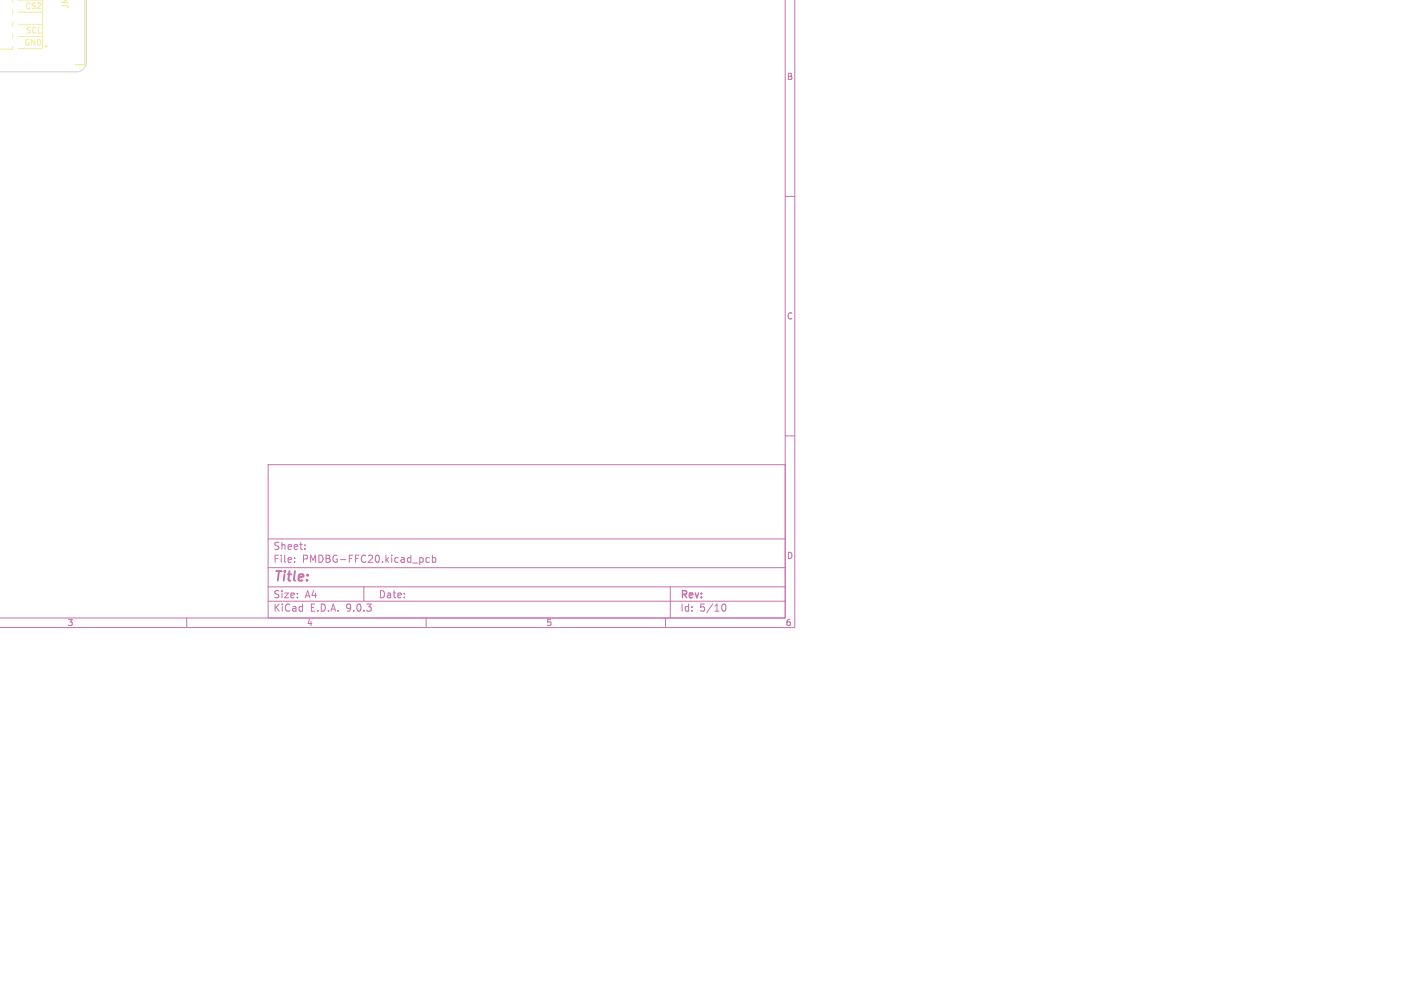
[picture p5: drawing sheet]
<svg xmlns="http://www.w3.org/2000/svg" width="297mm" height="210mm" viewBox="0 0 297 210" stroke-linecap="round" stroke-linejoin="round" font-family="sans-serif">
<defs><g id="words">
<text font-size="2.8" fill="#c872ab" x="57" y="121.9">Title:</text>
<g font-size="2.1" fill="#c872ab">
<text x="57" y="117.7">File:</text>
<text x="57" y="115">Sheet:</text>
<text x="63.1" y="117.7">PMDBG-FFC20.kicad_pcb</text>
<text x="57" y="125.1">Size:</text>
<text x="63.7" y="125.1">A4</text>
<text x="79" y="125.1">Date:</text>
<text x="142" y="125.3">Rev:</text>
<text x="57" y="127.9">KiCad</text>
<text x="64.7" y="127.9">E.D.A.</text>
<text x="72.3" y="127.9">9.0.3</text>
<text x="142" y="127.9">Id:</text>
<text x="146.1" y="127.9">5/10</text>
</g>
<text font-size="1.8" fill="#f2eda1" x="14.6" y="2.1" transform="rotate(-90 14.6 2.1)">JM1</text>
<g font-size="1.8" fill="#c872ab">
<text x="164.3" y="16.9">B</text>
<text x="164.3" y="66.9">C</text>
<text x="164.3" y="116.9">D</text>
<text x="14" y="130.9">3</text>
<text x="64" y="130.9">4</text>
<text x="114" y="130.9">5</text>
<text x="164" y="130.9">6</text>
</g>
<g font-size="1.7" fill="#f2eda1">
<text x="5" y="2.2">CS2</text>
<text x="4.9" y="9.8">GND</text>
<text x="5.2" y="7.3">SCL</text>
</g>
</g></defs>
<g fill="none" stroke="#c872ab" stroke-width=".21">
<path d="M164 0v129h-164.1M166 0v131h-166.1M164 41h2M56 97h108v32h-108zM164 91h2M56 118.5h108M56 112.5h108M61.5 117.3v.1M61.5 116.5v.1M63.7 114.6v.1M63.7 113.8v.1M89.7 116.5l-.5-.1-.2 .3 .1 .6h.6"/>
<path d="M90.3 116.5l.4-.1 .3 .3-.1 .6h-.6M90.3 115.9v1.5M39 129v2M56 125.5h108M56 122.5h108M76 122.5v3M89 129v2M139 129v2M140 122.5v6.5M150.7 126.7l.2-.5 .2-.1a.8 .8 0 0 1 .5 .7 .8 .8 0 0 1-.5 .8l-.2-.1-.2-.5"/>
</g>
<g fill="none" stroke="#f2eda1" stroke-width=".21">
<path d="M2.7 0v.5M8.9 -.1v10.3h-5.1M17.6 -.1v13.6h-1.8M2.7 9.7v.6h-2.7M2.7 2.1v.9M2.7 4.6v.9M2.7 7.2v.9M3.8 5.1h5.1M3.8 7.6h5.1M3.8 0h5.1M3.8 2.5h5.1"/>
<circle cx="9.7" cy="9.7" r=".05"/>
</g>
<g fill="#f2eda1" stroke="#f2eda1" stroke-width=".21">
<circle cx="9.7" cy="9.6" r=".1"/>
<circle cx="9.7" cy="9.7" r=".1"/>
<circle cx="15.8" cy="13.5" r=".05"/>
<circle cx="17.6" cy="13.5" r=".05"/>
</g>
<path d="M18 -.1v13.1a2 2 0 0 1-2 2h-16.1" fill="none" stroke="#d0d2cd" stroke-width=".21"/>
<use href="#words"/>
</svg>
